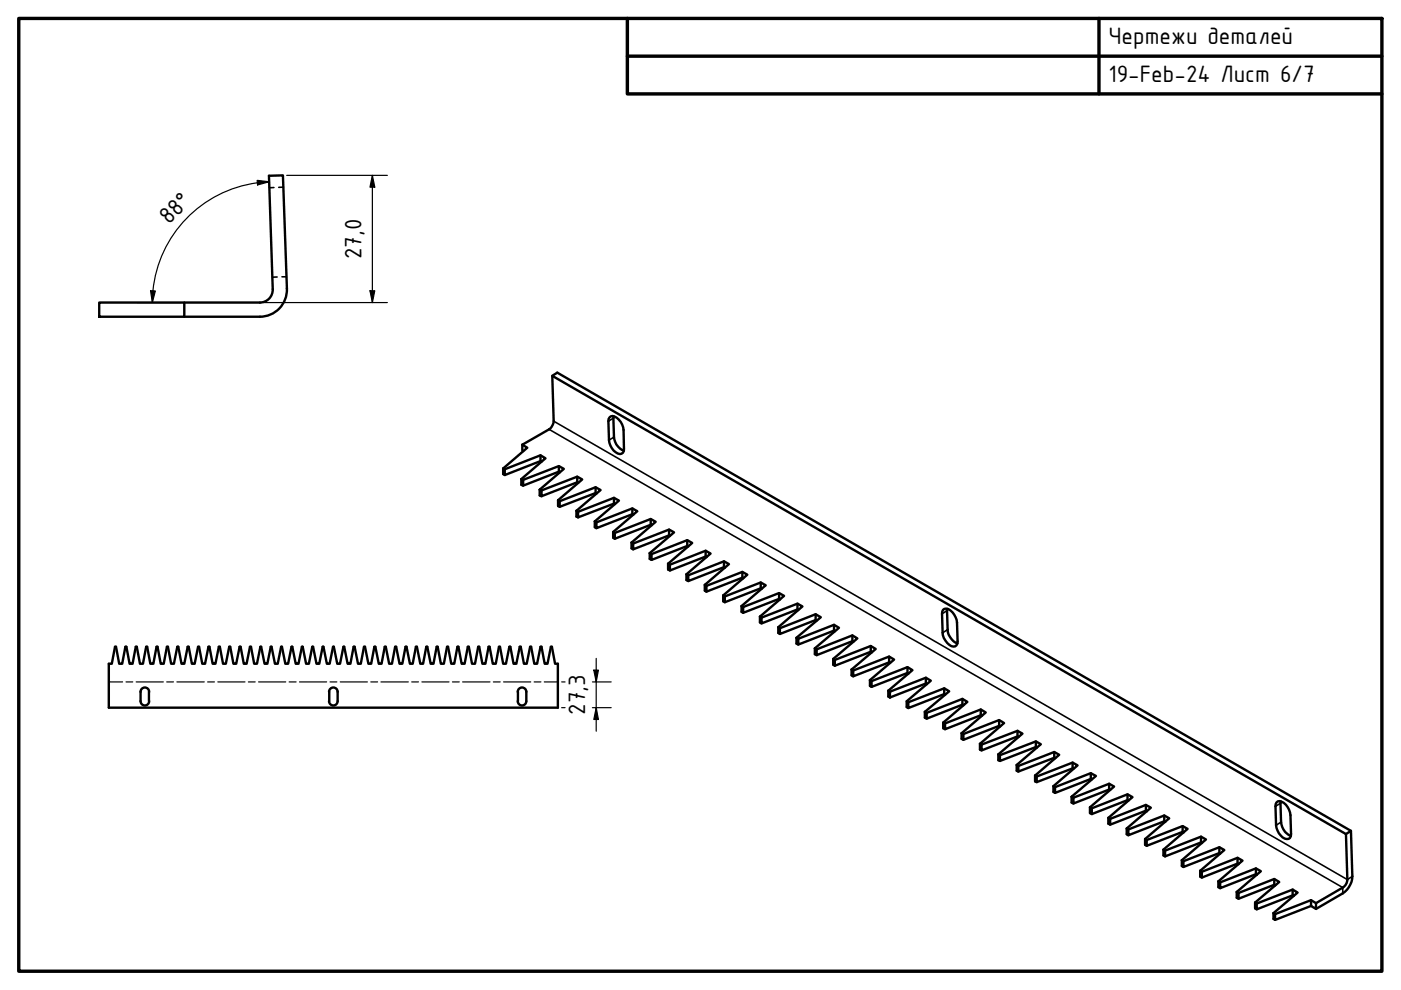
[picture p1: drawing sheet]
<svg xmlns="http://www.w3.org/2000/svg" width="297mm" height="210mm" viewBox="0 0 297 210" stroke-linecap="round" stroke-linejoin="round" font-family="sans-serif">
<defs><g id="words">
<g font-size="5.4">
<text x="235" y="9.4">Чертежи деталей</text>
<text x="235" y="17.4">19-Feb-24 Лист 6/7</text>
<text x="35.9" y="47.8" transform="rotate(-46 35.9 47.8)">88°</text>
<text x="76.7" y="55" transform="rotate(-90 76.7 55)">27,0</text>
<text x="124.1" y="151.6" transform="rotate(-90 124.1 151.6)">27,3</text>
</g>
</g></defs>
<!-- layer: Hidden (ISO) -->
<path d="M58.1 39.8h-1M60.1 39.7h-1M58.8 58.7l-1.1 .1M59.8 58.7h.9" fill="none" stroke="#000" stroke-width=".34"/>
<!-- layer: Visible (ISO) -->
<g fill="none" stroke="#000" stroke-width=".51">
<path d="M21 64.1h18.1v3.1h-18.1zM39.1 64.1h16M39.1 67.2h16M55.1 64.1a2.73 2.73 0 0 0 2.7-2.8l-.8-24 3-.1 .8 24a5.7 5.7 0 0 1-5.7 6M117.1 79.7l168.3 97.1 .3 9.7a2.06 2.06 0 0 1-1 1.7l-5.7 3.3M106.7 99.3l.3 .2M106.7 99.3v1.2l.3 .2M107 99.5l7.6-3 1.1 .7-5.2 4.4M110.7 94.3l5.7-3.3 .8-.9 .2-.8-.3-9.6 1.1-.7 168.2 97.2M110.7 94.3l1.1 .6-5.1 4.4M110.7 94.3v1.2l.2 .1M114.6 96.5v1.3l.2 .1"/>
<path d="M114.6 97.8l-7.6 2.9v-1.2M118.5 98.8v1.2l.2 .1M129.2 88.5a1.02 1.02 0 0 1 1.6 .1 3.6 3.6 0 0 1 1.4 2.6l.1 4a.96 .96 0 0 1-.6 1 .96 .96 0 0 1-1.1-.3 3.6 3.6 0 0 1-1.5-2.6l-.1-4zM130.1 88.2l.1 4.5a3.3 3.3 0 0 0 2.1 2.9M110.5 101.6l.4 .1M110.5 101.6v1.2l.4 .2M110.9 101.7l7.6-2.9 1 .6-5.1 4.4M114.4 103.8l.4 .2M114.4 103.8v1.2l.4 .2M114.8 104l7.6-2.9 1 .6-5.1 4.4M118.3 106.1l.4 .2M118.3 106.1v1.2l.4 .2"/>
<path d="M118.5 100l-7.6 3v-1.3M118.7 106.3l7.6-3 1 .6-5.1 4.4M122.2 108.3l.4 .2M122.2 108.3v1.2l.4 .2M122.4 101.1v1.1l.2 .2M122.4 102.2l-7.6 3v-1.2M122.6 108.5l7.6-2.9 1 .5-5.1 4.4M126.1 110.5l.3 .3M126.1 110.5v1.3l.3 .2M126.3 103.3v1.2l.2 .1M126.3 104.5l-7.6 3v-1.2M126.4 110.8l7.7-3 1 .6-5.1 4.4"/>
<path d="M130 112.8l.3 .2M130 112.8v1.2l.3 .2M130.2 105.6v1.2l.2 .1M130.2 106.8l-7.6 2.9v-1.2M130.3 113l7.7-3 1 .6-5.1 4.4M133.9 115l.3 .2M133.9 115v1.3l.3 .2M134.1 107.8v1.2l.2 .1M134.1 109l-7.7 3v-1.2M134.2 115.2l7.7-2.9 1 .6-5.1 4.4M137.8 117.3l.3 .2M137.8 117.3v1.2l.3 .2"/>
<path d="M138 110v1.3l.2 .1M138 111.3l-7.7 2.9v-1.2M138.1 117.5l7.6-3 1.1 .6-5.2 4.4M141.6 119.5l.4 .2M141.6 119.5v1.2l.4 .3M141.9 112.3v1.2l.1 .1M141.9 113.5l-7.7 3v-1.3M142 119.7l7.6-2.9 1.1 .6-5.2 4.4M145.7 114.5v1.3l.2 .1M145.7 115.8l-7.6 2.9v-1.2M149.6 116.8v1.2l.2 .1M149.6 118l-7.6 3v-1.3"/>
<path d="M153.5 119v1.2l.2 .2M24.4 137.1h.2l.7 3.6h.6l.7-3.6h.2l.7 3.6h.6l.7-3.6h.2l.7 3.6h.6l.7-3.6h.2l.7 3.6h.6l.7-3.6h.2l.7 3.6h.6l.7-3.6h.2l.7 3.6h.6l.7-3.6h.2l.7 3.6h.6l.7-3.6h.2l.7 3.6h.6l.7-3.6h.2l.7 3.6h.6l.7-3.6h.2l.7 3.6h.6l.7-3.6h.2l.7 3.6h.6l.7-3.6h.2l.7 3.6h.6l.7-3.6h.2l.7 3.6h.6l.7-3.6h.2l.7 3.6h.6l.7-3.6h.2l.7 3.6h.6l.7-3.6h.2l.7 3.6h.6l.7-3.6h.2l.7 3.6h.6l.7-3.6h.2l.7 3.6h.6l.7-3.6h.2l.7 3.6h.6l.7-3.6h.2l.7 3.6h.6l.7-3.6h.2l.7 3.6h.6l.7-3.6h.2l.7 3.6h.6l.7-3.6h.2l.7 3.6h.6l.7-3.6h.2l.7 3.6h.6l.7-3.6h.2l.7 3.6h.6l.7-3.6h.2l.7 3.6h.6l.7-3.6h.2l.7 3.6h.6l.7-3.6h.2l.7 3.6h.6l.7-3.6h.2l.7 3.6h.6l.7-3.6h.2l.7 3.6h.6l.7-3.6h.2l.7 3.6h.6l.7-3.6h.2l.7 3.6h.6l.7-3.6h.2l.7 3.6h.6l.7-3.6h.2l.7 3.6h.6l.7-3.6h.2l.7 3.6h.6l.7-3.6h.2l.7 3.6h.6l.7-3.6h.2l.7 3.6h.6l.7-3.6h.2l.7 3.6h.6l.7-3.6h.2l.7 3.6h.6l.7-3.6h.2l.7 3.6h.6l.7-3.6h.2l.7 3.6h.6l.7-3.6h.2l.7 3.6h.6l.7-3.6h.2l.7 3.6h.6v9.3h-95.2v-9.3h.6zM145.5 121.8l.4 .2M145.5 121.8v1.2l.4 .2M145.9 122l7.6-3 1.1 .6-5.2 4.4M149.4 124l.4 .2M149.4 124v1.2l.4 .2M149.8 124.2l7.6-2.9 1.1 .5-5.2 4.5M153.3 126.3l.4 .2M153.3 126.3v1.2l.4 .2M153.5 120.2l-7.6 3v-1.2M153.7 126.5l7.6-3 1 .6-5.1 4.4"/>
<path d="M157.2 128.5l.4 .2M157.2 128.5v1.2l.4 .2M157.4 121.3v1.2l.2 .1M157.4 122.5l-7.6 2.9v-1.2M157.6 128.7l7.6-3 1 .6-5.1 4.4M161.1 130.7l.4 .3M161.1 130.7v1.3l.4 .2M161.3 123.5v1.2l.2 .2M161.3 124.7l-7.6 3v-1.2M161.5 131l7.6-3 1 .6-5.1 4.4M165 133l.4 .2M165 133v1.2l.4 .2"/>
<path d="M165.2 125.7v1.3l.2 .1M165.2 127l-7.6 2.9v-1.2M165.4 133.2l7.5-3 1.1 .7-5.1 4.3M168.9 135.2l.3 .2M168.9 135.2v1.3l.3 .2M169.1 128v1.2l.1 .1M169.1 129.2l-7.6 3v-1.2M169.2 135.4l7.6-2.9 1.1 .6-5.1 4.4M172.8 137.5l.3 .2M172.8 137.5v1.2l.3 .2M172.9 130.2v1.3l.2 .1M172.9 131.5l-7.5 2.9v-1.2"/>
<path d="M173.1 137.7l7.6-3 1.1 .7-5.1 4.3M176.7 139.7l.3 .2M176.7 139.7v1.2l.3 .3M176.8 132.5v1.2l.2 .1M176.8 133.7l-7.6 3v-1.3M177 139.9l7.6-2.9 1.1 .6-5.1 4.4M180.7 134.7v1.2l.2 .2M180.7 135.9l-7.6 3v-1.2M184.6 137v1.2l.2 .1M184.6 138.2l-7.6 3v-1.3M188.5 139.2v1.2l.2 .2M199.9 129.3a1.32 1.32 0 0 1 2 .5 3.9 3.9 0 0 1 1 2.2l.1 4a.98 .98 0 0 1-.6 1.1 .98 .98 0 0 1-1.1-.4 3.8 3.8 0 0 1-1.4-2.5l-.2-4.1z"/>
<path d="M200.8 129.1l.1 4.4a3.5 3.5 0 0 0 2.1 2.9M29.8 148.7a.91 .91 0 0 0 .9 .9 .91 .91 0 0 0 .9-.9M31.6 146.7v1.9M31.6 146.7a.91 .91 0 0 0-.9-.9 .91 .91 0 0 0-.9 .9v1.9M69.8 146.7a.91 .91 0 0 1 .9-.9 .91 .91 0 0 1 .9 .9v1.9M69.8 148.7a.91 .91 0 0 0 .9 .9 .91 .91 0 0 0 .9-.9M69.8 146.7v1.9M109.8 148.7a.91 .91 0 0 0 .9 .9 .91 .91 0 0 0 .9-.9M109.8 146.7a.91 .91 0 0 1 .9-.9 .91 .91 0 0 1 .9 .9v1.9M109.8 146.7v1.9M180.6 142l.3 .2M180.6 142v1.2l.3 .2"/>
<path d="M180.9 142.2l7.6-3 1.1 .6-5.2 4.4M184.4 144.2l.4 .2M184.4 144.2v1.2l.4 .2M184.8 144.4l7.6-3 1.1 .7-5.2 4.3M188.3 146.4l.4 .3M188.3 146.4v1.3l.4 .2M188.5 140.4l-7.6 3v-1.2M188.7 147.9v-1.2l7.6-3 1.1 .6-5.2 4.4v1.2l.4 .2M192.2 148.7l.4 .2M192.4 141.4v1.3l.2 .1M192.4 142.7l-7.6 2.9v-1.2M192.6 148.9l7.6-3 1.1 .7-5.2 4.3"/>
<path d="M196.1 150.9l.4 .2M196.1 150.9v1.3l.4 .2M196.3 143.7v1.2l.2 .1M196.3 144.9l-7.6 3M196.5 151.1l7.5-2.9 1.1 .6-5.1 4.4M200 153.2l.4 .2M200 153.2v1.2l.4 .2M200.2 145.9v1.3l.2 .1M200.2 147.2l-7.6 2.9v-1.2M200.4 153.4l7.5-3 1.1 .7-5.1 4.4M203.9 155.5l.4 .1M203.9 155.5v1.1l.4 .3"/>
<path d="M204 148.2v1.2l.3 .1M204 149.4l-7.5 3v-1.3M204.3 155.6l7.5-2.9 1.1 .6-5.1 4.4M207.8 157.7l.3 .2M207.8 157.7v1.2l.3 .2M207.9 150.4v1.3l.3 .1M207.9 151.7l-7.5 2.9v-1.2M208.1 157.9l7.6-2.9 1.1 .5-5.1 4.4M211.7 159.9l.3 .2M211.7 159.9v1.3l.3 .1M211.8 152.7v1.2l.2 .1M211.8 153.9l-7.5 3v-1.3"/>
<path d="M215.7 155v1.1l.2 .2M215.7 156.1l-7.6 3v-1.2M219.6 157.2v1.2l.2 .1M219.6 158.4l-7.6 2.9v-1.2M223.5 159.4v1.3l.2 .1M212 160.1l7.6-2.9 1.1 .6-5.1 4.4M215.6 162.2l.3 .2M215.6 162.2v1.2l.3 .2M215.9 162.4l7.6-3 1.1 .6-5.1 4.4M219.5 164.4l.3 .2M219.5 164.4v1.3l.3 .1M219.8 164.6l7.6-2.9 1.1 .6-5.1 4.4"/>
<path d="M223.4 166.7l.3 .2M223.4 166.7v1.2l.3 .2M223.5 160.7l-7.6 2.9v-1.2M223.7 166.9l7.6-3 1.1 .6-5.2 4.4M227.2 168.9l.4 .2M227.2 168.9v1.3l.4 .2M227.4 161.7v1.2l.2 .1M227.4 162.9l-7.6 2.9v-1.2M227.6 169.1l7.6-2.9 1 .6-5.1 4.4M231.1 171.2l.4 .2M231.1 171.2v1.2l.4 .2M231.3 163.9v1.3h.2"/>
<path d="M231.3 165.2l-7.6 2.9v-1.2M231.5 171.4l7.6-3 1 .6-5.1 4.4M235 173.4l.4 .2M235 173.4v1.2l.4 .3M235.2 166.2v1.2l.2 .1M235.2 167.4l-7.6 3v-1.3M235.4 173.6l7.6-2.9 1 .6-5.1 4.4M238.9 175.7l.3 .2M238.9 175.7v1.2l.3 .2M239.1 168.4v1.2l.2 .1M239.1 169.6l-7.6 3v-1.2M239.2 175.9l7.6-3 1.1 .6-5.1 4.4"/>
<path d="M242.8 177.9l.3 .2M242.8 177.9v1.2l.3 .2M243 170.7v1.2l.2 .1M243 171.9l-7.6 3v-1.3M243.1 178.1l7.6-3 1.1 .6-5.1 4.4M246.8 172.9v1.2l.3 .2M246.8 174.1l-7.6 3v-1.2M250.7 175.1v1.3l.3 .1M250.7 176.4l-7.6 2.9v-1.2M254.6 177.4v1.2l.2 .1M254.6 178.6l-7.6 3v-1.2M258.5 179.6v1.3l.2 .1"/>
<path d="M270.6 170.2a1.08 1.08 0 0 1 1.6 0 3.8 3.8 0 0 1 1.4 2.6l.1 4a.99 .99 0 0 1-.6 1.1 .99 .99 0 0 1-1.2-.3 3.8 3.8 0 0 1-1.3-2.6l-.2-4zM271.5 169.9l.1 4.4a3.5 3.5 0 0 0 2.1 2.9M285.4 176.8l1-.6 .3 9.6a4.5 4.5 0 0 1-2 3.6l-5.7 3.3M246.7 180.1l.3 .3M246.7 180.1v1.3l.3 .2M247 180.4l7.6-3 1.1 .6-5.1 4.4M250.6 182.4l.3 .2M250.6 182.4v1.2l.3 .2M250.9 182.6l7.6-3 1.1 .6-5.1 4.4M254.5 184.6l.3 .2M254.5 184.6v1.3l.3 .2M254.8 184.8l7.6-2.9 1 .6-5.1 4.4"/>
<path d="M258.3 186.9l.4 .2M258.3 186.9v1.2l.4 .2M258.5 180.9l-7.6 2.9v-1.2M258.7 187.1l7.6-3 1 .6-5.1 4.4M262.2 189.1l.4 .2M262.2 189.1v1.2l.4 .3M262.4 181.9v1.2l.2 .1M262.4 183.1l-7.6 3v-1.3M262.6 189.3l7.6-2.9 1 .6-5.1 4.4M266.1 191.4l.3 .2M266.1 191.4v1.2l.3 .2M266.3 184.1v1.2l.2 .2"/>
<path d="M266.3 185.3l-7.6 3v-1.2M266.4 191.6l7.7-3 1 .6-5.1 4.4M270 193.6l.3 .2M270 193.6v1.2l.3 .2M270.2 186.4v1.2l.2 .1M270.2 187.6l-7.6 3v-1.3M274.1 188.6v1.2l.2 .2M274.1 189.8l-7.7 3v-1.2M278 190.9v1.2l1 .6v-1.2M278 192.1l-7.7 2.9v-1.2M279 191.5l-1-.6-7.7 2.9"/>
</g>
<!-- layer: Visible Narrow (ISO) -->
<path d="M116.4 91l168.3 97.2v1.2M117.4 89.3l168.3 97.2 1-.7M130 88.7l-1 .6M130.2 92.7l-1.1 .6M200.8 129.5l-1.1 .6M200.9 133.5l-1 .7M271.5 170.3l-1.1 .7M271.6 174.3l-1 .7" fill="none" stroke="#000" stroke-width=".34"/>
<!-- layer: Bend Centerline (ISO) -->
<g fill="none" stroke="#000" stroke-width=".25">
<path d="M23.1 144.6h2.9M26.7 144.6h1.5M28.9 144.6h5.7M35.3 144.6h1.5M37.5 144.6h5.8M44 144.6h1.5M46.2 144.6h5.7M52.7 144.6h1.4M54.8 144.6h5.8M61.3 144.6h1.5M63.5 144.6h5.8M70 144.6h1.4"/>
<path d="M72.1 144.6h5.8M78.6 144.6h1.5M80.8 144.6h5.8M87.3 144.6h1.4M89.5 144.6h5.7M95.9 144.6h1.5M98.1 144.6h5.8M104.6 144.6h1.4M106.8 144.6h5.7M113.2 144.6h1.5M115.4 144.6h2.9"/>
</g>
<!-- layer: Border (ISO) -->
<path d="M4 3.9h289v202h-289zM133 3.9v16h160M133 11.9h160M233 3.9v16" fill="none" stroke="#000" stroke-width=".72"/>
<!-- layer: Dimension (ISO) -->
<g fill="none" stroke="#000" stroke-width=".25">
<path d="M54.5 38.2l2.6 .3-2.5 .7zM57.1 38.5a25.7 25.7 0 0 0-24.7 23.2M60.8 37.2h21.3M79 37.2l.5 2.5h-1.1zM79 37.2v26.9M29.1 64.1h9.2M31.9 61.7h1l-.6 2.4zM32.4 61.7l-.1 2.4M55.9 64.1h26.2M78.4 61.7h1.1l-.5 2.4zM126.4 139.6v15.4M119.1 144.6h.7"/>
<path d="M119.1 150h.7M125.6 144.6h4M125.6 150h4M125.9 142.1h1l-.5 2.5zM126.4 150l.5 2.5h-1z"/>
</g>
<path d="M54.5 38.2l2.6 .3-2.5 .7zM79 37.2l.5 2.5h-1.1zM31.9 61.7h1l-.6 2.4zM78.4 61.7h1.1l-.5 2.4zM125.9 142.1h1l-.5 2.5zM126.4 150l.5 2.5h-1z" fill="#000"/>
<use href="#words"/>
</svg>
